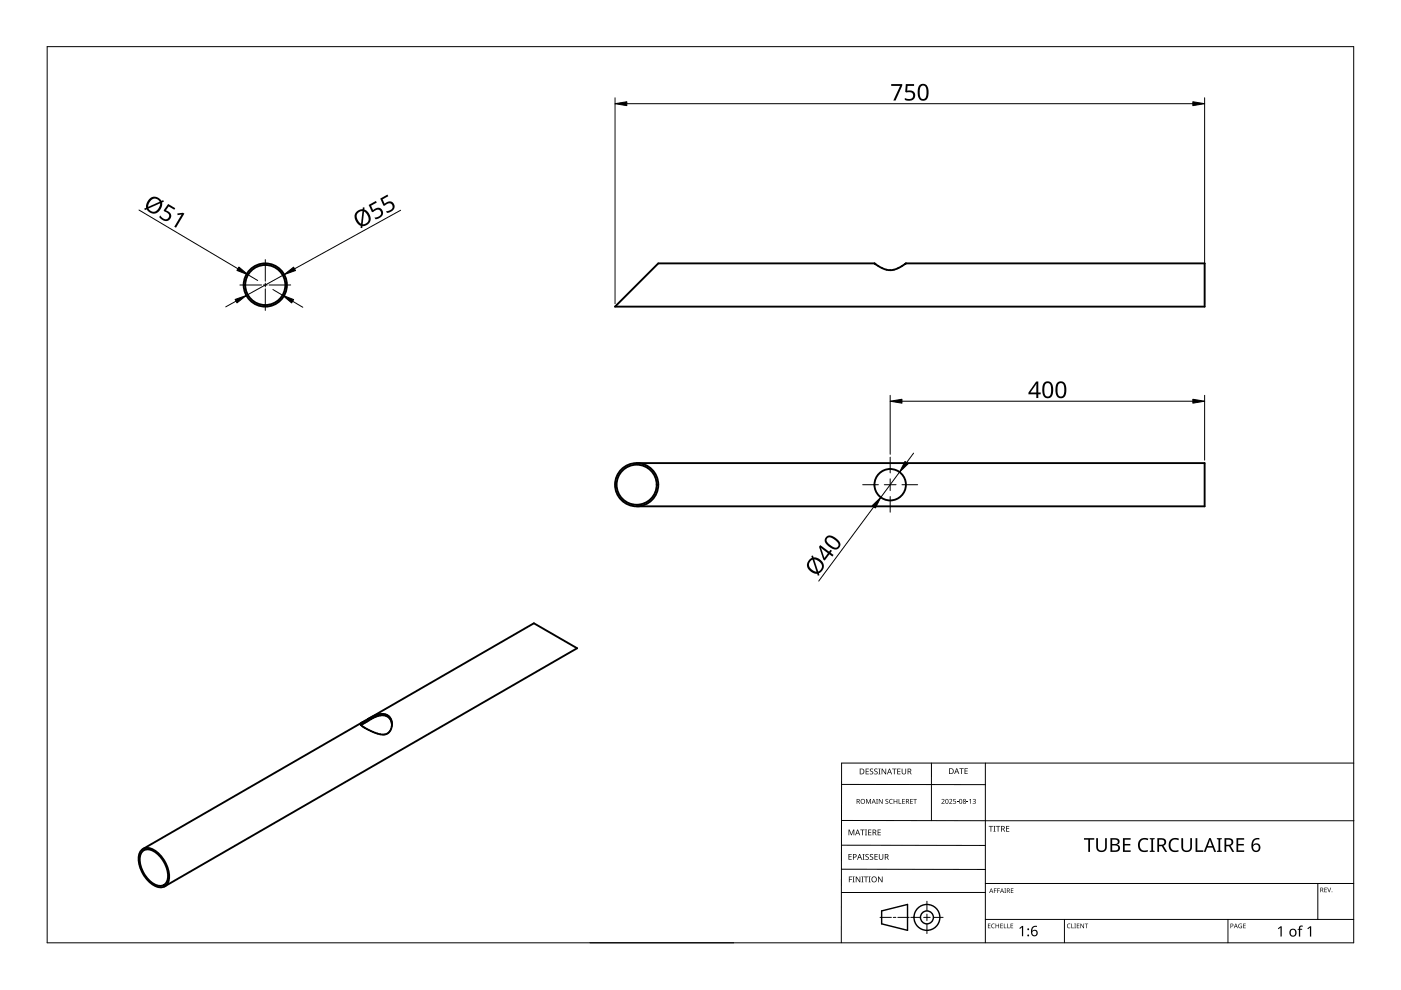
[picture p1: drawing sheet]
<svg xmlns="http://www.w3.org/2000/svg" width="297mm" height="210mm" viewBox="0 0 297 210" stroke-linecap="round" stroke-linejoin="round" font-family="sans-serif">
<g fill="none" stroke="#000" stroke-width=".4">
<path d="M139.6 55.8l45.8 .1a4.6 4.6 0 0 0 6.7 0l63.3-.1v9.2h-125zM191.9 56h.1M135 98.2h120.4v9.2h-120.4M76.5 153.7h.1M76.6 153.6l-.1 .1M76.6 153.6h.1M76.6 153.6l2-1.1a3.6 3.6 0 0 1 3.7-.5l.6 .8 .2 .9M76.9 153.1l-.4 .3v.3M76.9 153.1h.1M76.9 153.1l-46.6 26.9M78 152.5l-1.1 .6M78 152.5l35.2-20.4 9.2 5.3-87.5 50.5"/>
<path d="M78 152.4l.3-.1a3.8 3.8 0 0 1 4.1-.5 2.35 2.35 0 0 1-.8 3.9 9.3 9.3 0 0 1-5.1-2M78 152.4v.1M29.9 180.3a2.35 2.35 0 0 1 3.3 .3 6.5 6.5 0 0 1 2.4 6.5 1.92 1.92 0 0 1-3 .6 6.5 6.5 0 0 1-3-6.9zM30.1 180.6a2.18 2.18 0 0 1 3.1 .3 6 6 0 0 1 2.2 6 1.78 1.78 0 0 1-2.8 .5 6 6 0 0 1-2.8-6.4z"/>
<circle cx="56.2" cy="60.4" r="4.3"/>
<circle cx="56.2" cy="60.4" r="4.6"/>
<circle cx="135" cy="102.8" r="4.6"/>
<circle cx="135" cy="102.8" r="4.3"/>
<circle cx="188.7" cy="102.8" r="3.3"/>
</g>
<path d="M10 9.9h277v190h-277z" fill="none" stroke="#000" stroke-width=".21"/>
<g fill="none" stroke="#000" stroke-width=".21">
<path d="M178.4 179.2l30.5 .1M178.4 166.3l30.5 .1M178.5 174h108.6M197.5 161.8v12.2M208.9 161.8v38.1M287 161.8h-108.6v38.1M125.1 199.9h30.5M178.4 184.3h30.5M186.6 194.5h2.4M189.4 194.5h.5M190.4 194.5h2.4M193.1 194.5h2.1"/>
<path d="M195.8 194.5h1.4M196.5 191.1v2M196.5 193.8v1.4M196.5 195.9v2M197.9 194.5h2.1M208.9 189.2h-30.5M208.9 187.3h78.1M208.9 194.9h78.1M225.7 194.9v5M260.4 194.9v5M279.4 187.3v7.6"/>
</g>
<g fill="none" stroke="#000" stroke-width=".3">
<path d="M186.9 193.1l5.5-1.3v5.5l-5.5-1.4z"/>
<circle cx="196.5" cy="194.5" r="1.37"/>
<circle cx="196.5" cy="194.5" r="2.74"/>
</g>
<g fill="#000">
<path d="M179.9 175.9h.2l.4 1 .4-1h.2v1.2h-.1v-1.1l-.4 1.1h-.2l-.4-1.1 .1 1.1h-.2zM182.4 175.9h.9v.1h-.4v1.1h-.1v-1.1h-.4zM183.4 175.9h.4l-.1 .1v1l.1 .1h-.4l.1-.1v-1zM183.6 169.4h.2l.3 .8 .4-.8h.2v1h-.2v-.9l-.4 .9-.4-.9 .1 .9h-.2zM183.5 163h.7v.1h-.5v.4h.5v.1h-.5v.4h.5v.2h-.7zM184.1 175.9h.6v.1h-.5v.4h.5v.1h-.5v.5h.5v.1h-.6zM184.5 163.1l.4-.2 .2 .1v.1a.25 .25 0 0 0-.4-.1 .25 .25 0 0 0 0 .4 .4 .4 0 0 1 .5 .3 .4 .4 0 0 1-.3 .5 .4 .4 0 0 1-.5-.2h.1a.27 .27 0 0 0 .4 .1 .27 .27 0 0 0-.1-.4l-.3-.3zM185.4 163.1l.4-.2 .3 .1-.1 .1a.25 .25 0 0 0-.4-.1 .25 .25 0 0 0 0 .4 .4 .4 0 0 1 .5 .3 .4 .4 0 0 1-.3 .5 .4 .4 0 0 1-.5-.2h.1a.27 .27 0 0 0 .4 .1 .27 .27 0 0 0 0-.4l-.4-.3zM185.8 169.4h.3l-.1 .1v.8l.1 .1h-.3l.1-.1zM186.2 163h.5l-.2 .1v1l.2 .1h-.5l.2-.1v-1zM186.1 175.9h.6v.1h-.5v.4h.5v.1h-.5v.5h.5v.1h-.6zM186.3 169.4h.2l.5 .8v-.8h.1v1h-.1l-.6-.8v.8h-.1z"/>
<path d="M186.9 163h.2l.6 1v-1h.2v1.2h-.2l-.6-1v1h-.2zM187.8 169.5l.3-.1h.2v.2a.25 .25 0 0 0-.3-.1 .25 .25 0 0 0-.1 .3 .25 .25 0 0 0 .3 .1 .32 .32 0 0 1 0 .5 .32 .32 0 0 1-.5-.1 .25 .25 0 0 0 .4 .1 .25 .25 0 0 0 0-.4l-.3-.2zM188.6 169.5l.4-.1h.3l-.1 .2a.41 .41 0 0 0-.6 .3 .41 .41 0 0 0 .6 .4 .48 .48 0 0 1-.6-.1 .48 .48 0 0 1 0-.7zM189.1 163h1v.1h-.4v1.1h-.2v-1.1h-.4zM189.5 169.4h.1v.4h.5v-.4h.1v1h-.1v-.5h-.5v.5h-.1zM190.5 169.4h.2v.9h.4v.1h-.6zM190.2 163h.7v.1h-.5v.4h.5v.1h-.5v.4h.5v.2h-.7zM191.3 169.4h.5v.1h-.4v.3h.4v.1h-.4v.4h.4v.1h-.5zM191.2 163h.1v.8a.32 .32 0 0 0 .3 .3 .32 .32 0 0 0 .4-.4v-.7h.1v.7a.47 .47 0 0 1-.5 .5 .47 .47 0 0 1-.4-.5zM193 169.4h.5v.1h-.4v.3h.4v.1h-.4v.4h.4v.1h-.5zM193.6 169.4h.8v.1h-.3v.9h-.2v-.9h-.3zM199.6 169.5a.37 .37 0 0 1 .6 0 .37 .37 0 0 1-.2 .6l-.2 .2h.5v.1h-.7l.3-.4a.27 .27 0 0 0 .2-.3 .27 .27 0 0 0-.4-.1z"/>
<path d="M201.2 169.5a.37 .37 0 0 1 .6 0 .37 .37 0 0 1-.2 .6l-.2 .2h.5v.1h-.7l.3-.4a.27 .27 0 0 0 .3-.3 .27 .27 0 0 0-.5-.1zM202.1 169.4h.5v.1h-.4v.3a.34 .34 0 0 1 .5 .2 .34 .34 0 0 1-.2 .4 .34 .34 0 0 1-.4-.1 .29 .29 0 0 0 .4 0 .29 .29 0 0 0 0-.4 .29 .29 0 0 0-.4 0zM202.9 170l.3 .1zM203.4 162.9h.9v.1h-.4v1.1h-.1v-1.1h-.4zM205 170l.3 .1zM204.5 162.9h.7v.1h-.5v.4h.4v.1h-.4v.5h.5v.1h-.7zM205.5 169.6l.4-.2v1h-.2v-.9zM206.2 169.5a.32 .32 0 0 1 .5-.1 .32 .32 0 0 1 0 .5 .33 .33 0 0 1 .1 .5 .33 .33 0 0 1-.6-.1 .26 .26 0 0 0 .4 .1 .26 .26 0 0 0 .1-.4l-.3-.2a.23 .23 0 0 0 .3 0 .23 .23 0 0 0-.1-.4 .23 .23 0 0 0-.3 .2zM209.6 175.1h.9v.2h-.3v1h-.2v-1h-.4zM210.6 175.1h.5l-.2 .1v1l.2 .1h-.5l.2-.1v-1zM211.2 175.1h.9v.2h-.4v1h-.2v-1h-.3zM213.3 175.1h.7v.2h-.5v.3h.5v.2h-.5v.4h.5v.1h-.7z"/>
<path d="M232.4 177.7h.4v1.9a.76 .76 0 0 0 .7 .7 .76 .76 0 0 0 .8-.7v-1.9h.4v1.9a1.12 1.12 0 0 1-1.2 1.1 1.12 1.12 0 0 1-1.1-1.1zM241.6 178.1a1.63 1.63 0 0 1 1.9-.3l-.2 .3a1.14 1.14 0 0 0-1.4 .2 1.14 1.14 0 0 0-.2 1.4 1.11 1.11 0 0 0 1.7 .5v.3a1.52 1.52 0 0 1-2-.5 1.52 1.52 0 0 1 .2-1.9zM248.1 178.1a1.63 1.63 0 0 1 1.9-.3l-.2 .3a1.14 1.14 0 0 0-1.4 .2 1.14 1.14 0 0 0-.2 1.4 1.11 1.11 0 0 0 1.7 .5v.3a1.52 1.52 0 0 1-2-.5 1.52 1.52 0 0 1 .2-1.9zM250.5 177.7h.3v1.9a.76 .76 0 0 0 .8 .7 .76 .76 0 0 0 .8-.7v-1.9h.3v1.9a1.12 1.12 0 0 1-1.1 1.1 1.12 1.12 0 0 1-1.1-1.1zM180 185.8h.7v.2h-.6v.4h.5v.1h-.5v.6h-.1zM179.9 181.1h.7v.1h-.5v.4h.4v.1h-.4v.5h.5v.1h-.7zM180.8 185.8h.4l-.1 .2v.9l.1 .2h-.4l.1-.2v-.9zM181.4 185.8h.2l.7 1.1v-1.1h.1v1.3h-.2l-.6-1v1h-.2zM182.6 185.8h.5l-.2 .2v.9l.2 .2h-.5l.2-.2v-.9zM182.9 181.1h.4l-.1 .1v1l.1 .1h-.4l.1-.1v-1zM183.2 185.8h.9v.2h-.4v1.1h-.2v-1.1h-.3zM183.5 181.2l.5-.1h.2v.2a.25 .25 0 0 0-.4-.1 .25 .25 0 0 0 0 .4 .4 .4 0 0 1 .4 .3 .4 .4 0 0 1-.2 .4 .4 .4 0 0 1-.5-.2 .27 .27 0 0 0 .5 .1 .27 .27 0 0 0-.1-.4l-.4-.3z"/>
<path d="M184.2 185.8h.4l-.1 .2v.9l.1 .2h-.4l.1-.2v-.9zM184.5 181.2l.4-.1h.2v.2a.25 .25 0 0 0-.4-.1 .25 .25 0 0 0 0 .4 .4 .4 0 0 1 .5 .3 .4 .4 0 0 1-.3 .4 .4 .4 0 0 1-.5-.2h.1a.27 .27 0 0 0 .4 .1 .27 .27 0 0 0-.1-.4l-.3-.3zM185.4 181.1h.7v.1h-.5v.4h.5v.1h-.5v.5h.5v.1h-.7zM186.2 185.8h.1l.7 1.1v-1.1h.1v1.3h-.2l-.6-1v1h-.1zM186.3 181.1h.2v.8a.32 .32 0 0 0 .3 .3 .32 .32 0 0 0 .3-.3v-.8h.2v.8a.47 .47 0 0 1-.5 .4 .47 .47 0 0 1-.5-.4zM209.5 195.8h.5l-.4 .1v.3h.4l-.4 .1v.4l.4 .1h-.5zM210.3 196l.3-.2 .3 .1v.1a.39 .39 0 0 0-.6 .3 .39 .39 0 0 0 .6 .4 .46 .46 0 0 1-.7-.1 .46 .46 0 0 1 .1-.6zM210.7 188.4h.6l-.4 .1v.3h.4l-.4 .1v.4h-.2zM211.4 188.4h.6l-.4 .1v.3h.4l-.4 .1v.4h-.2zM211.1 195.8h.1v.4h.5v-.4h.1v1h-.1v-.5h-.5v.5h-.1zM212.1 195.8h.5l-.4 .1v.3h.4l-.4 .1v.4l.4 .1h-.5zM212.8 195.8h.2v.9l.4 .1h-.6z"/>
<path d="M212.9 188.4h.4l-.1 .1 .1 .8h-.4l.2-.1zM213.6 195.8h.1v.9l.4 .1h-.5zM214.3 195.8h.5l-.4 .1v.3h.4l-.4 .1v.4l.4 .1h-.5zM214.3 188.4h.6l-.5 .1v.3h.4l-.4 .1v.3l.5 .1h-.6zM216.1 196.8l.6-.5h.2v2.2h-.2v-1.9l-.4 .4zM226.3 196l.4-.2 .3 .1-.1 .1a.39 .39 0 0 0-.6 .3 .39 .39 0 0 0 .6 .4 .46 .46 0 0 1-.6-.1 .46 .46 0 0 1 0-.6zM227.1 195.8h.2v.9l.4 .1h-.6zM227.8 195.8h.3l-.1 .1 .1 .9h-.3l.1-.1zM228.3 195.8h.5l-.4 .1v.3h.4l-.4 .1v.4l.4 .1h-.5zM229.1 195.8h.1l.5 .8v-.8h.1v1h-.1l-.5-.8v.8h-.1zM230 195.8h.7l-.3 .1v.9h-.1v-.9zM229.8 177.7h2.2v.3h-.9v2.6h-.4v-2.6h-.9z"/>
<path d="M238.1 177.7h1.6v.3h-1.2v.9h1.1v.4h-1.1v1h1.2v.3h-1.6zM243.8 177.7h1v.2l-.3 .1v2.3l.3 .1v.2h-1v-.2l.3-.1v-2.3l-.3-.1zM253.5 177.7h.4v2.6h1.2v.3h-1.6zM258 177.7h1.1v.2l-.4 .1v2.3l.4 .1v.2h-1.1v-.2l.3-.1v-2.3l-.3-.1zM262.7 196l.6-.1-.1 .1a.4 .4 0 0 0-.5 .3 .4 .4 0 0 0 .5 .4v-.3l-.2-.1h.3v.5a.53 .53 0 0 1-.7-.1 .53 .53 0 0 1 .1-.7zM262.2 177.7h1.6v.3h-1.3v.9h1.2v.4h-1.2v1h1.3v.3h-1.6zM263.6 195.8h.5l-.4 .1v.3h.4l-.4 .1v.4l.4 .1h-.5zM270.9 196.8l.6-.4h.2v2.2h-.2v-1.9l-.4 .3zM275.5 196.4l.7-.1v.2h-.4l-.1 .2v.2h.4v.2h-.4v1.5h-.3v-1.5h-.3l.3-.2zM277.2 196.8l.6-.4h.2v2.2h-.3v-1.9l-.4 .3zM280.8 188.2h.5l-.4 .1v.3h.4l-.4 .1v.4l.4 .1h-.5zM281.4 188.2h.1l.3 .8 .3-.8h.1l-.3 1h-.1z"/>
<path d="M181.6 169.4h.3a.29 .29 0 0 1 .4 .2 .29 .29 0 0 1-.2 .4l.3 .4h-.2l-.2-.4h-.2v.4h-.2zM181.8 169.5v.4h.1a.2 .2 0 0 0 .2-.2 .2 .2 0 0 0-.2-.2z"/>
<path d="M181.8 175.9h.1l.5 1.2h-.2l-.1-.4h-.5l-.2 .4h-.1zM181.8 176l-.2 .6h.4z"/>
<path d="M182.3 163h.4a.61 .61 0 0 1 .6 .6 .61 .61 0 0 1-.7 .6h-.3zM182.4 163.1v.9h.2a.48 .48 0 0 0 .5-.4 .48 .48 0 0 0-.5-.5z"/>
<path d="M182.4 169.9a.51 .51 0 0 1 1 0 .51 .51 0 0 1-1 0zM182.6 169.9a.4 .4 0 0 0 .8 0 .4 .4 0 0 0-.8 0z"/>
<path d="M185 175.9h.3a.35 .35 0 0 1 .5 .2 .35 .35 0 0 1-.3 .5l.4 .5h-.2l-.3-.5h-.2v.5h-.2zM185.2 176v.5h.1a.23 .23 0 0 0 .3-.3 .23 .23 0 0 0-.3-.2z"/>
<path d="M185.2 169.4l.5 1-.3-.3h-.4l-.2 .3zM185.2 169.5l-.1 .5h.3z"/>
<path d="M188.5 163h.2l.4 1.2h-.1l-.2-.4h-.5l-.1 .4h-.2zM188.6 163.1l-.2 .6h.4z"/>
<path d="M192.1 169.4h.3a.29 .29 0 0 1 .3 .2 .29 .29 0 0 1-.2 .4l.3 .4h-.1l-.3-.4h-.2v.4h-.1zM192.2 169.5v.4h.2a.2 .2 0 0 0 .2-.2 .2 .2 0 0 0-.3-.2z"/>
<path d="M192.4 163h.4a.35 .35 0 0 1 .4 .2 .35 .35 0 0 1-.2 .4l.3 .6h-.2l-.3-.5h-.2v.5h-.2zM192.6 163.1v.4h.2a.23 .23 0 0 0 .3-.2 .23 .23 0 0 0-.3-.2z"/>
<path d="M200.5 169.5l.4-.1 .2 .2v.5l-.2 .3h-.3l-.1-.2zM200.6 169.6v.1a.37 .37 0 0 0-.1 .4 .37 .37 0 0 0 .4 .2 .4 .4 0 0 0 .1-.5 .4 .4 0 0 0-.4-.2z"/>
<path d="M201.2 162.9h.4a.61 .61 0 0 1 .6 .6 .61 .61 0 0 1-.6 .6h-.4zM201.4 163v1h.1a.48 .48 0 0 0 .5-.5 .48 .48 0 0 0-.4-.5z"/>
<path d="M202.8 162.9h.1l.5 1.2h-.2l-.1-.4h-.5l-.1 .4h-.2zM202.8 163l-.1 .6h.3z"/>
<path d="M203.5 169.5l.3-.1 .2 .2v.5l-.2 .3h-.3l-.1-.2zM203.5 169.6v.1a.37 .37 0 0 0-.1 .4 .37 .37 0 0 0 .4 .2 .4 .4 0 0 0 .2-.5 .4 .4 0 0 0-.5-.2z"/>
<path d="M204.2 169.5a.29 .29 0 0 1 .5-.1 .29 .29 0 0 1-.1 .5 .29 .29 0 0 1 .1 .4 .29 .29 0 0 1-.4 0 .29 .29 0 0 1 .1-.4zM204.3 170.2a.2 .2 0 0 0 .4 0 .2 .2 0 0 0-.4 0zM204.3 169.7a.2 .2 0 0 0 .4 0 .2 .2 0 0 0-.4 0z"/>
<path d="M212.3 175.1h.3a.35 .35 0 0 1 .4 .3 .35 .35 0 0 1-.2 .4l.3 .5h-.2l-.3-.5h-.2v.5h-.1zM212.4 175.2v.5h.2a.23 .23 0 0 0 .3-.2 .23 .23 0 0 0-.3-.3z"/>
<path d="M235.4 177.7h.9a.76 .76 0 0 1 1 .3 .76 .76 0 0 1-.2 1l-.3 .1a.8 .8 0 0 1 .7 .9 .8 .8 0 0 1-1 .6h-1.1zM235.8 179.3v1h.6a.55 .55 0 0 0 .7-.5 .55 .55 0 0 0-.7-.5zM235.8 178v.9h.5a.5 .5 0 0 0 .7-.5 .5 .5 0 0 0-.7-.4z"/>
<path d="M245.4 177.7h.8a.84 .84 0 0 1 1 .6 .84 .84 0 0 1-.5 1l.8 1.3h-.5l-.7-1.2h-.6v1.2h-.3zM245.7 178v1.1h.5a.56 .56 0 0 0 .7-.5 .56 .56 0 0 0-.7-.6z"/>
<path d="M259.6 177.7h.8a.84 .84 0 0 1 1 .6 .84 .84 0 0 1-.5 1l.8 1.3h-.4l-.7-1.2h-.6v1.2h-.4zM260 178v1.1h.4a.56 .56 0 0 0 .7-.5 .56 .56 0 0 0-.7-.6z"/>
<path d="M265.7 178l.9-.3h.4v.3a.99 .99 0 0 0-1.3 1.1 .93 .93 0 0 1 1.4 .1 .93 .93 0 0 1-.3 1.4 .93 .93 0 0 1-1.3-.4l-.2-1.2zM265.6 179.7a.65 .65 0 0 0 1.3 0 .65 .65 0 0 0-1.3 0z"/>
<path d="M180.8 181.1h.4a.41 .41 0 0 1 .4 .5 .41 .41 0 0 1-.6 .2v.5h-.2zM181 181.2v.5a.29 .29 0 0 0 .5-.3 .29 .29 0 0 0-.5-.2z"/>
<path d="M182.2 181.1h.1l.5 1.2h-.2l-.1-.4h-.5l-.1 .4h-.2zM182.3 181.2l-.2 .6h.3z"/>
<path d="M184.7 186.5a.61 .61 0 0 1 1.2 0 .61 .61 0 0 1-1.2 0zM184.9 186.5a.45 .45 0 0 0 .9 0 .45 .45 0 0 0-.9 0z"/>
<path d="M187.6 181.1h.3a.35 .35 0 0 1 .5 .2 .35 .35 0 0 1-.3 .4l.4 .6h-.2l-.3-.5h-.3v.5h-.1zM187.7 181.2v.5h.2a.23 .23 0 0 0 .3-.3 .23 .23 0 0 0-.3-.2z"/>
<path d="M210.1 188.4l.5 .9-.2-.3h-.4l-.3 .3zM210.2 188.5l-.2 .4h.3z"/>
<path d="M212.4 188.4l.5 .9-.3-.3h-.3l-.3 .3zM212.4 188.5l-.1 .4h.3z"/>
<path d="M213.5 188.4h.2a.28 .28 0 0 1 .4 .2 .28 .28 0 0 1-.2 .3l.3 .4-.4-.4h-.2v.4h-.1zM213.6 188.5v.3h.1a.19 .19 0 0 0 .3-.2 .19 .19 0 0 0-.3-.1z"/>
<path d="M218.9 196.5l.3-.2a.38 .38 0 0 1 .7 .2 .74 .74 0 0 0-1 .9 .7 .7 0 0 1 1 .2 .7 .7 0 0 1-.4 1 .7 .7 0 0 1-.9-.6v-.9zM218.8 197.8a.5 .5 0 0 0 1 0 .5 .5 0 0 0-1 0z"/>
<path d="M256.4 177.7h.3l1.1 2.9h-.3l-.4-.9h-1.2l-.3 .9h-.4zM256.5 178.1l-.4 1.3h.9z"/>
<path d="M260.9 195.8h.2a.32 .32 0 0 1 .4 .4 .32 .32 0 0 1-.5 .2v.4h-.1zM261 195.9v.4a.24 .24 0 0 0 .4-.2 .24 .24 0 0 0-.4-.2z"/>
<path d="M262 195.8l.4 1-.2-.3h-.4l-.2 .3zM262 196l-.1 .4h.3z"/>
<path d="M273.6 197.1a.82 .82 0 0 1 1.2 .1 .82 .82 0 0 1-.2 1.2 .82 .82 0 0 1-1.2-.4zM273.8 197.2a.6 .6 0 0 0-.1 .8 .6 .6 0 0 0 .8 .2l.1-.3a.53 .53 0 0 0-.1-.6 .53 .53 0 0 0-.7-.1z"/>
<path d="M279.9 188.2h.3a.28 .28 0 0 1 .3 .2 .28 .28 0 0 1-.1 .3l.2 .5-.3-.4h-.2v.4h-.2zM280.1 188.3v.4h.1a.19 .19 0 0 0 .2-.2 .19 .19 0 0 0-.2-.2z"/>
<circle cx="218" cy="198.3" r=".2"/>
<circle cx="218" cy="197" r=".2"/>
<circle cx="282.4" cy="189.1" r=".09"/>
</g>
<path d="M56.2 55v4.6M50.9 60.4h4.5M55.8 60.4h.8M56.2 60v.8M56.2 61.2v4.6M57 60.4h4.6M188.7 96.9v3.4M182.9 102.8h3.3M187.5 102.8h2.5M188.7 101.5v2.5M188.7 105.3v3.3M191.2 102.8h3.4" fill="none" stroke="#000" stroke-width=".21"/>
<g fill="none" stroke="#000" stroke-width=".21">
<path d="M130.4 20.7v43.7M132.9 22h120M255.4 20.7v43.7M29.5 44.5l20.9 12.5M52.6 58.3l2 1.2M60.3 58.2l-8.1 4.4M84.9 44.6l-22.5 12.4M50 63.9l-2.1 1.2M57.9 61.4l2 1.2M62.1 63.9l2.1 1.3M188.7 83.8v12.5M191.2 85.1h61.7"/>
<path d="M193.7 96.1l-1.5 2M255.4 83.8v13.8M185.3 107.5l-11.7 15.7M190.7 100.1l-4 5.3"/>
</g>
<g fill="#000">
<path d="M192.1 17.8h1.7v.4h-1.4l-.1 1a1.17 1.17 0 0 1 1.8 1 1.17 1.17 0 0 1-1.6 1.1l-.7-.1v-.4a1.03 1.03 0 0 0 1.8-.6 .93 .93 0 0 0-1.5-.6l-.2-.1zM189 17.8h2.3v.4l-1.4 3.1h-.5l1.4-3.1h-1.8zM35.7 43.2l1.5 .9-.2 .4-1.2-.7-.6 .8a1.17 1.17 0 0 1 1 1.7 1.17 1.17 0 0 1-2 .2l-.4-.5 .2-.3a1.03 1.03 0 0 0 1.8 .4 .93 .93 0 0 0-1-1.3l-.1-.2zM37.6 45.3l1.2-.2 .3 .2-1.8 3-.3-.2 1.5-2.6-.8 .1zM78.2 43.5l1.5-.9 .2 .4-1.2 .6 .4 .9a1.17 1.17 0 0 1 2 .1 1.17 1.17 0 0 1-.9 1.7l-.6 .2-.2-.4a1.03 1.03 0 0 0 1.1-.2 1.03 1.03 0 0 0 .2-1.1 .93 .93 0 0 0-1.6 .2h-.3zM80.6 42.1l1.5-.8 .2 .3-1.2 .7 .4 .9a1.17 1.17 0 0 1 2 0 1.17 1.17 0 0 1-.8 1.8l-.7 .1-.2-.3a1.03 1.03 0 0 0 1.3-1.3 .93 .93 0 0 0-1.6 .1h-.2z"/>
<path d="M195 18a1.16 1.16 0 0 1 1.3-.1 1.16 1.16 0 0 1 .6 1.3 1.69 1.69 0 0 1-1 2.2 1.27 1.27 0 0 1-1.3-1.6l.1-1.2zM195.3 18.3a2.16 2.16 0 0 0 .2 2.7 .82 .82 0 0 0 .9-1.1 1.35 1.35 0 0 0-.7-1.8z"/>
<path d="M31.6 42.2a1.58 1.58 0 0 1 2.6 .4l.4-.2 .1 .4-.3 .1a1.81 1.81 0 0 1-1 2.1 1.81 1.81 0 0 1-2.2-.4l-.1-.2-.4 .2-.1-.4 .4-.1v-.9zM31.5 44.2a1.23 1.23 0 0 0 1.3 .7 1.23 1.23 0 0 0 1-1.1l.2-.7zM32.1 42.4l-.5 .8-.2 .7 2.5-1.1-.7-.6a1 1 0 0 0-1.1 .2z"/>
<path d="M75.6 44.9l.6-.4 .7-.2v-.3h.4l-.1 .4a1.81 1.81 0 0 1 1.4 1.9 1.81 1.81 0 0 1-1.5 1.7h-.2l-.1 .4-.3-.1v-.4a2 2 0 0 1-.9-3zM77.2 44.9l-.3 2.6a1.23 1.23 0 0 0 1.2-.7 1.23 1.23 0 0 0-.4-1.5zM75.9 45.1a1.51 1.51 0 0 0 .6 2.3l.3-2.6h-.4z"/>
<path d="M219.7 80.9h.4v2.3h.5v.4h-.5v.8h-.4v-.8h-1.6v-.4zM219.7 81.3l-1.2 1.9h1.2z"/>
<path d="M221.4 81.1a1.16 1.16 0 0 1 1.3-.1 1.16 1.16 0 0 1 .6 1.2 1.69 1.69 0 0 1-1 2.2 1.27 1.27 0 0 1-1.3-1.5l.1-1.2zM221.7 81.4a2.16 2.16 0 0 0 .3 2.7 .82 .82 0 0 0 .9-1.1 1.35 1.35 0 0 0-.8-1.8z"/>
<path d="M224.2 81.1a1.16 1.16 0 0 1 1.3-.1 1.16 1.16 0 0 1 .6 1.2 1.69 1.69 0 0 1-1 2.2 1.27 1.27 0 0 1-1.3-1.5v-1zM224.5 81.4a2.16 2.16 0 0 0 .2 2.7 .82 .82 0 0 0 .9-1.1 1.35 1.35 0 0 0-.7-1.8z"/>
<path d="M172 117.9l.4-.1 .1 .4a1.81 1.81 0 0 1 2 1.1 1.81 1.81 0 0 1-.7 2.2l-.2 .1 .1 .4-.3 .1-.1-.4a1.84 1.84 0 0 1-1.9-1 1.84 1.84 0 0 1 .2-2l.5-.4zM172.6 118.6l.9 2.6a1.23 1.23 0 0 0 .8-1.3 1.23 1.23 0 0 0-1-1.1zM171.9 118.9l-.3 .4a1.34 1.34 0 0 0 1.1 1.8l.4 .1-.8-2.5z"/>
<path d="M173.9 115.6l1.9 1.4 .3-.4 .3 .2-.3 .4 .6 .5-.2 .3-.7-.5-.9 1.4-.3-.3-1-2.7zM174 116.2l.8 2.1 .7-1z"/>
<path d="M175.2 113.8a1.58 1.58 0 0 1 2.2 .4 1.2 1.2 0 0 1 .8 1.1 1.2 1.2 0 0 1-.7 1.2 2.59 2.59 0 0 1-2.6-2.1zM175.5 114a.8 .8 0 0 0 .3 1.4l.8 .6a.69 .69 0 0 0 1.1-.1 .69 .69 0 0 0-.3-1 1.9 1.9 0 0 0-1.9-.9z"/>
</g>
<path d="M130.4 22l2.5-.4v.8zM252.9 21.6l2.5 .4-2.5 .4zM50.7 56.6l1.9 1.7-2.4-1zM60.3 58.2l1.9-1.6 .4 .8zM49.8 63.5l2.4-.9-2 1.6zM59.9 62.6l2.4 .9-.5 .7zM188.7 85.1l2.5-.5v.9zM191.9 97.8l.6 .5-1.8 1.8zM252.9 84.6l2.5 .5-2.5 .4zM184.9 107.2l1.8-1.8-1.1 2.3z" fill="#000" stroke="#000" stroke-width=".21"/>
</svg>
